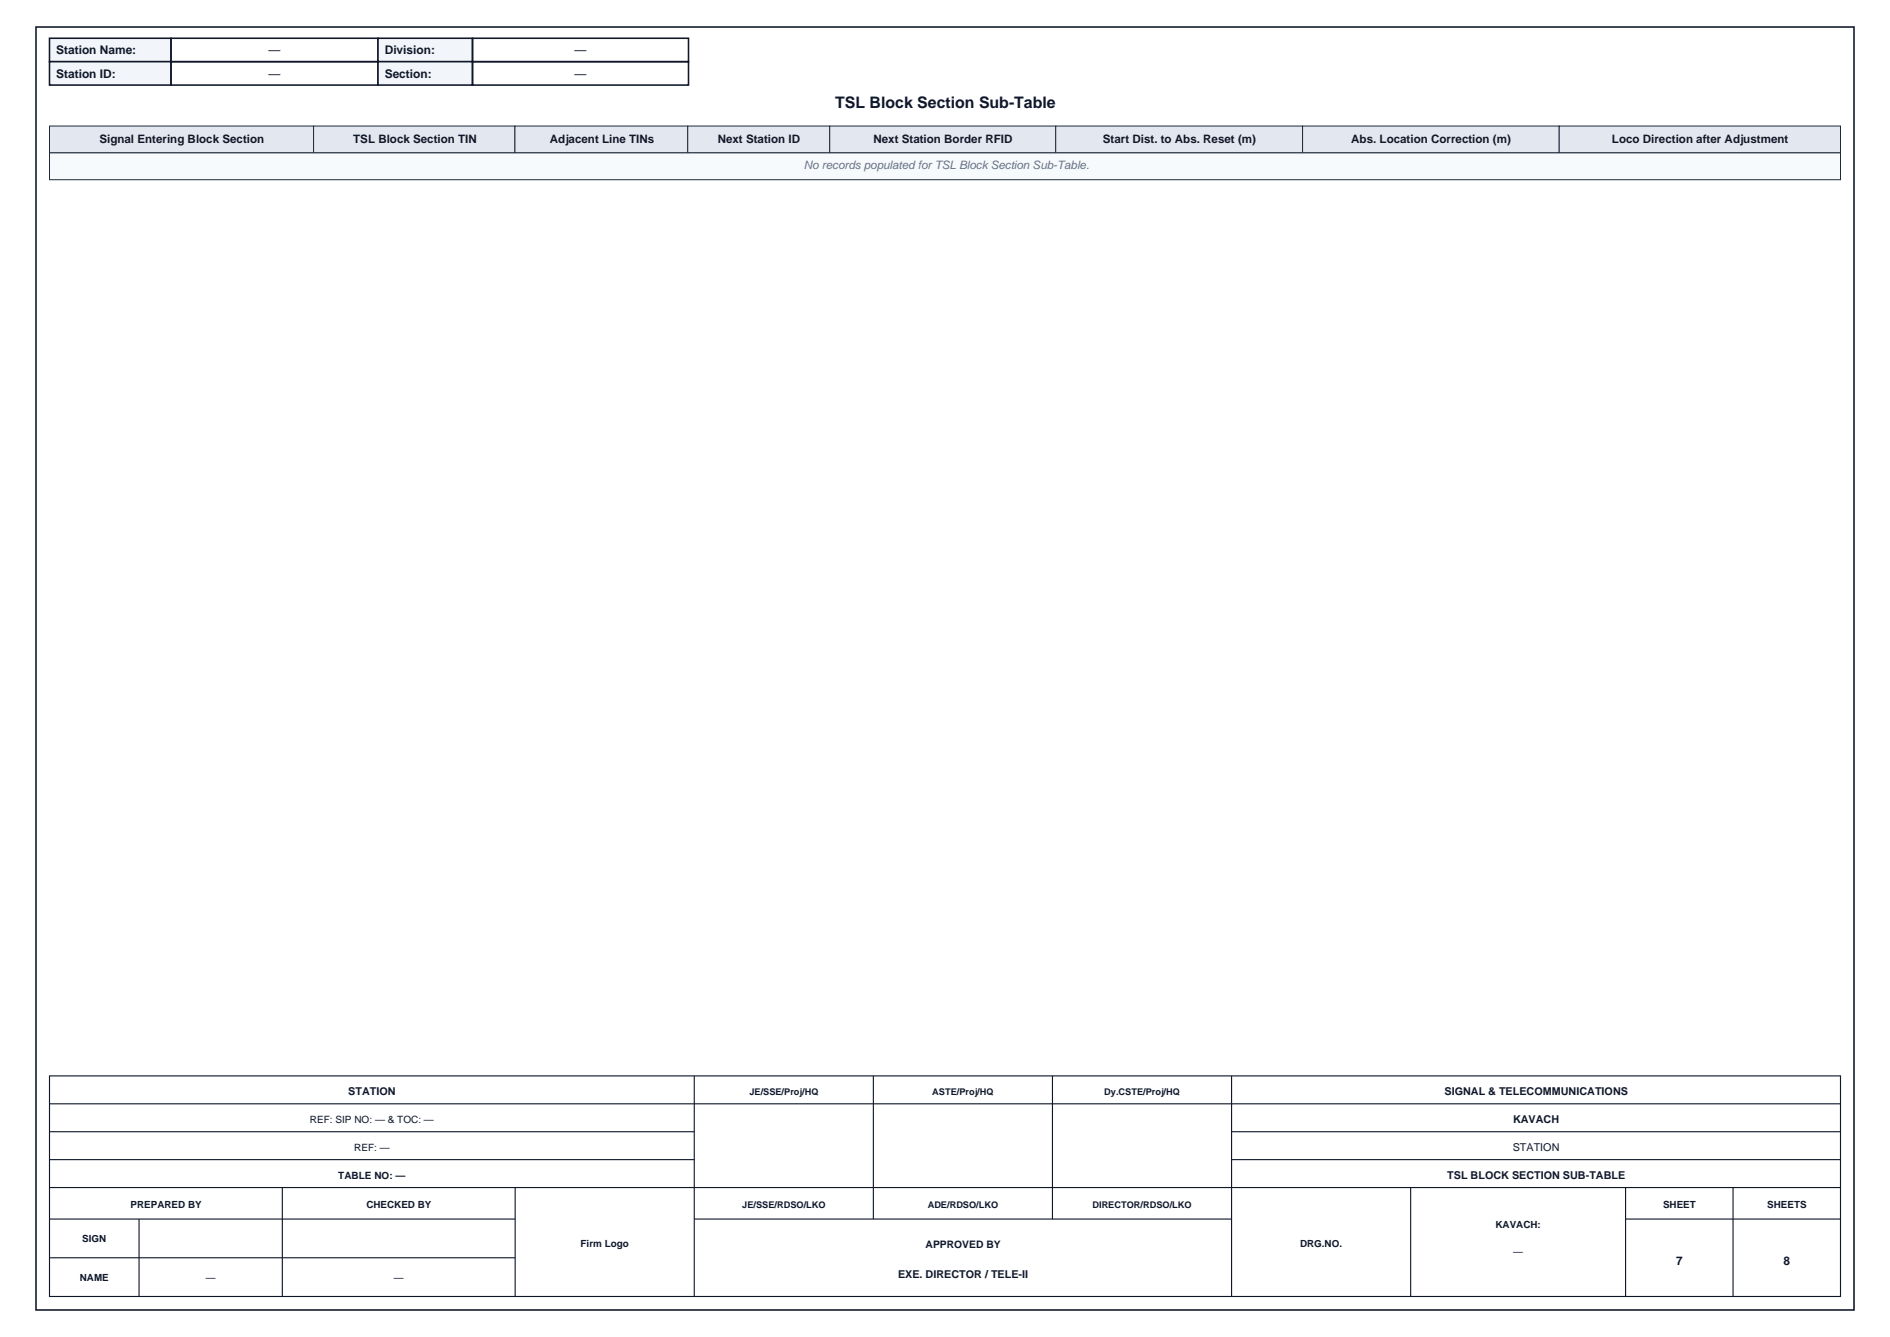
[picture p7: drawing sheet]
<svg xmlns="http://www.w3.org/2000/svg" width="420mm" height="297mm" viewBox="0 0 420 297" stroke-linecap="round" stroke-linejoin="round" font-family="sans-serif">
<defs><g id="words">
<text font-size="3.5" fill="#0f172a" x="185.6" y="23.9">TSL Block Section Sub-Table</text>
<g font-size="2.6" fill="#0f172a">
<text x="12.5" y="12.1">Station Name:</text>
<text x="12.5" y="17.3">Station ID:</text>
<text x="59.7" y="12.1">—</text>
<text x="59.7" y="17.3">—</text>
<text x="85.5" y="12.1">Division:</text>
<text x="85.5" y="17.3">Section:</text>
<text x="127.7" y="12.1">—</text>
<text x="127.7" y="17.3">—</text>
<text x="22.1" y="31.7">Signal Entering Block Section</text>
<text x="78.5" y="31.7">TSL Block Section TIN</text>
<text x="122.2" y="31.7">Adjacent Line TINs</text>
<text x="159.5" y="31.7">Next Station ID</text>
<text x="194.1" y="31.7">Next Station Border RFID</text>
<text x="245.1" y="31.7">Start Dist. to Abs. Reset (m)</text>
<text x="300.3" y="31.7">Abs. Location Correction (m)</text>
<text x="358.2" y="31.7">Loco Direction after Adjustment</text>
<text x="372.5" y="280.9">7</text>
<text x="396.3" y="280.9">8</text>
</g>
<text font-size="2.6" fill="#64748b" x="178.7" y="37.7">No records populated for TSL Block Section Sub-Table.</text>
<g font-size="2.4" fill="#0f172a">
<text x="77.4" y="243.2">STATION</text>
<text x="321" y="243.2">SIGNAL &amp; TELECOMMUNICATIONS</text>
<text x="336.2" y="249.4">KAVACH</text>
<text x="336.2" y="255.6">STATION</text>
<text x="321.6" y="261.8">TSL BLOCK SECTION SUB-TABLE</text>
<text x="199.6" y="283.9">EXE. DIRECTOR / TELE-II</text>
</g>
<text font-size="2.3" fill="#0f172a" x="205.7" y="277.3">APPROVED BY</text>
<g font-size="2.2" fill="#0f172a">
<text x="68.9" y="249.4">REF: SIP NO: — &amp; TOC: —</text>
<text x="78.7" y="255.6">REF: —</text>
<text x="75.2" y="261.8">TABLE NO: —</text>
<text x="29" y="268.3">PREPARED BY</text>
<text x="81.4" y="268.3">CHECKED BY</text>
<text x="369.6" y="268.3">SHEET</text>
<text x="392.7" y="268.3">SHEETS</text>
<text x="332.3" y="272.8">KAVACH:</text>
<text x="18.3" y="276">SIGN</text>
<text x="129" y="276.9">Firm Logo</text>
<text x="288.9" y="276.9">DRG.NO.</text>
<text x="336.3" y="278.8">—</text>
<text x="17.7" y="284.6">NAME</text>
<text x="45.7" y="284.6">—</text>
<text x="87.5" y="284.6">—</text>
</g>
<g font-size="2" fill="#0f172a">
<text x="166.5" y="243.2">JE/SSE/Proj/HQ</text>
<text x="207.2" y="243.2">ASTE/Proj/HQ</text>
<text x="245.4" y="243.2">Dy.CSTE/Proj/HQ</text>
<text x="165" y="268.3">JE/SSE/RDSO/LKO</text>
<text x="206.2" y="268.3">ADE/RDSO/LKO</text>
<text x="242.8" y="268.3">DIRECTOR/RDSO/LKO</text>
</g>
</g></defs>
<g fill="#e3e8f0" stroke="#1f293b" stroke-width=".22">
<path d="M11 28h58.7v6h-58.7z"/>
<path d="M69.7 28h44.7v6h-44.7z"/>
<path d="M114.4 28h38.4v6h-38.4z"/>
<path d="M152.8 28h31.6v6h-31.6z"/>
<path d="M184.4 28h50.2v6h-50.2z"/>
<path d="M234.6 28h54.9v6h-54.9z"/>
<path d="M289.5 28h57v6h-57z"/>
<path d="M346.5 28h62.5v6h-62.5z"/>
</g>
<path d="M11 34h398v5.9h-398z" fill="#f7fafc" stroke="#1f293b" stroke-width=".22"/>
<path d="M8 6h404v285h-404z" fill="none" stroke="#0f1729" stroke-width=".35"/>
<path d="M11 8.5h27v5.2h-27z" fill="#f2f5fa" stroke="#0f1729" stroke-width=".35"/>
<path d="M38 8.5h46v5.2h-46z" fill="none" stroke="#0f1729" stroke-width=".35"/>
<path d="M84 8.5h21v5.2h-21z" fill="#f2f5fa" stroke="#0f1729" stroke-width=".35"/>
<path d="M105 8.5h48v5.2h-48z" fill="none" stroke="#0f1729" stroke-width=".35"/>
<path d="M11 13.7h27v5.2h-27z" fill="#f2f5fa" stroke="#0f1729" stroke-width=".35"/>
<path d="M38 13.7h46v5.2h-46z" fill="none" stroke="#0f1729" stroke-width=".35"/>
<path d="M84 13.7h21v5.2h-21z" fill="#f2f5fa" stroke="#0f1729" stroke-width=".35"/>
<path d="M105 13.7h48v5.2h-48z" fill="none" stroke="#0f1729" stroke-width=".35"/>
<path d="M11 239h398v49h-398z" fill="#fff" stroke="#0f1729" stroke-width=".25"/>
<g fill="none" stroke="#0f1729" stroke-width=".25">
<path d="M154.3 239v49M194.1 239v31.8M233.9 239v31.8M273.7 239v49M11 245.2h398M11 251.4h143.3M11 257.6h143.3M273.7 251.4h135.3M273.7 257.6h135.3M11 263.8h398M11 270.8h103.5M11 279.4h103.5"/>
<path d="M30.9 270.8v17.2M62.7 263.8v24.2M114.5 263.8v24.2M154.3 270.8h119.4M313.5 263.8v24.2M361.2 270.8h47.8M361.2 263.8v24.2M385.1 263.8v24.2"/>
</g>
<use href="#words"/>
</svg>
